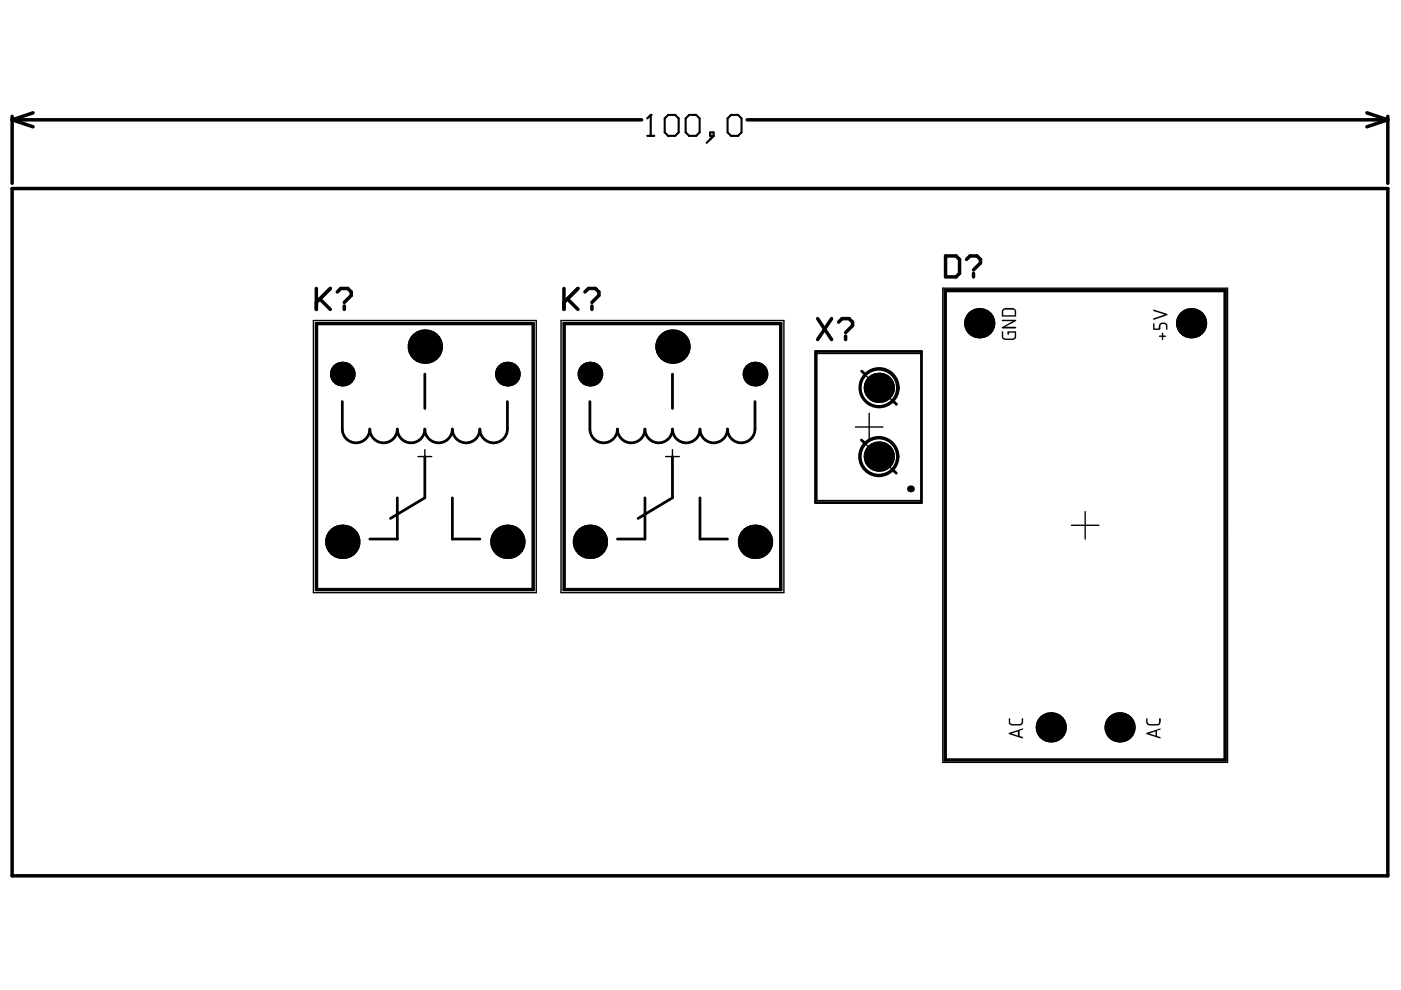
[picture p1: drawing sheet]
<svg xmlns="http://www.w3.org/2000/svg" width="297mm" height="210mm" viewBox="0 0 297 210" stroke-linecap="round" stroke-linejoin="round" font-family="sans-serif">
<g fill="none" stroke="#000" stroke-width=".29">
<path d="M66.4 68h47.3v57.7h-47.3zM67.3 68.8h45.5v56h-45.5zM90.1 79.3v7.3M118.9 68h47.3v57.7h-47.3zM119.8 68.8h45.5v56h-45.5zM142.6 79.3v7.3M173.2 74.9h22.2v31.2h-22.2zM183.6 79.7l5.4 5.1M199.9 61.1h60.4v100.5h-60.4zM200.6 61.8h58.9v99.1h-58.9zM72.6 85.1v5.9a2.92 2.92 0 0 0 2.9 2.9 2.92 2.92 0 0 0 2.9-2.9 2.92 2.92 0 0 0 2.9 2.9 2.92 2.92 0 0 0 2.9-2.9 2.92 2.92 0 0 0 3 2.9 2.92 2.92 0 0 0 2.9-2.9 2.92 2.92 0 0 0 2.9 2.9 2.92 2.92 0 0 0 2.9-2.9 2.92 2.92 0 0 0 2.9 2.9 2.92 2.92 0 0 0 2.9-2.9 2.92 2.92 0 0 0 3 2.9 2.92 2.92 0 0 0 2.9-2.9v-5.9M88.6 96.8h2.9"/>
<path d="M90.1 95.3v10.2l-7.3 4.4M125.1 85.1v5.9a2.92 2.92 0 0 0 2.9 2.9 2.92 2.92 0 0 0 2.9-2.9 2.92 2.92 0 0 0 2.9 2.9 2.92 2.92 0 0 0 2.9-2.9 2.92 2.92 0 0 0 3 2.9 2.92 2.92 0 0 0 2.9-2.9 2.92 2.92 0 0 0 2.9 2.9 2.92 2.92 0 0 0 2.9-2.9 2.92 2.92 0 0 0 2.9 2.9 2.92 2.92 0 0 0 2.9-2.9 2.92 2.92 0 0 0 3 2.9 2.92 2.92 0 0 0 2.9-2.9v-5.9M141.1 96.8h2.9M142.6 95.3v10.2l-7.3 4.4M181.4 90.5h5.8M183.6 94.2l5.4 5.2M184.3 87.6v5.9M84.2 105.5v8.8h-5.8M95.9 105.5v8.8h5.8M136.7 105.5v8.8h-5.8M148.4 105.5v8.8h5.8M227.2 111.4h5.8"/>
<path d="M230.1 108.5v5.8"/>
<circle cx="186.3" cy="82.2" r="3.8"/>
<circle cx="186.3" cy="96.8" r="3.8"/>
</g>
<g fill="none" stroke="#000" stroke-width=".74">
<path d="M2.6 24.7v14.2M2.6 40h291.6v145.7h-291.6zM2.6 25.4l4.4 1.5M2.6 25.4h133.4M7 23.9l-4.4 1.5M158.4 25.4h135.8M289.8 23.9l4.4 1.5M294.2 24.7v14.2M294.2 25.4l-4.4 1.5M200.5 54.3h2.2l.7 .7v3l-.7 .7h-2.2zM204.9 55l.8-.7h1.4l.8 .7v.7l-1.5 1.5M206.4 58v.7"/>
<path d="M67.1 61.2v4.4M67.8 63.4l2.2 2.2M70 61.2l-2.9 2.9M71.5 61.9l.8-.7h1.4l.8 .7v.7l-1.5 1.5M73 64.9v.7M119.6 61.2v4.4M120.3 63.4l2.2 2.2M122.5 61.2l-2.9 2.9M124 61.9l.8-.7h1.4l.8 .7v.7l-1.5 1.5M125.5 64.9v.7M173.4 67.6l2.9 4.4M176.3 67.6l-2.9 4.4"/>
<path d="M177.8 68.3l.7-.7h1.5l.8 .7v.7l-1.5 1.5M179.3 71.3v.7"/>
</g>
<path d="M137.2 28.8h1.5M137.2 25.1l.8-.7v4.4M141.7 24.4h1.5l.7 .7v3l-.7 .7h-1.5l-.8-.7v-3zM146.1 24.4h1.5l.7 .7v3l-.7 .7h-1.5l-.7-.7v-3zM150.6 28.1h.7v.7h-.7zM151.3 28.8l-1.5 1.5M154.3 25.1l.7-.7h1.5l.7 .7v3l-.7 .7h-1.5l-.7-.7z" fill="none" stroke="#000" stroke-width=".44"/>
<g fill="#000">
<path d="M212.4 70.2l.3 .1v1.2l.4 .3h1.6l.4-.4v-.9h-1.1l-.1 .5h-.2v-.8h1.7v1.4l-.3 .3-.3 .2h-1.7l-.4-.2-.3-.4zM212.4 67.8h3v.3l-2.3 1.2h2.3v.3h-3v-.2l2.3-1.3h-2.2zM244.5 68.6h.3v1.1h.9v-.6a.6 .6 0 0 1 .6-.7 1.08 1.08 0 0 1 1.1 .4v1.1h-.2v-.9l-.3-.3h-.6l-.3 .2v.9l-.1 .1h-1.3zM244.5 65.7l3 .9v.2l-2.8 1a.17 .17 0 0 1-.2-.1 .17 .17 0 0 1 .1-.2l2.3-.8-2.3-.8zM245.7 71.3l.1-.2h.5v-.5l.3-.1v.6h.5l.1 .3h-.6v.6l-.2 .1-.1-.7h-.6zM213.9 152.3h.1l.2 .1v.9l.3 .2 1.9-.1 .2-.3v-.8a.17 .17 0 0 1 .2 0 .17 .17 0 0 1 .1 .2v.7l-.3 .5-2.2 .1-.5-.4zM243 152.4l.1-.1h.2v.8l.4 .4 1.9-.1 .1-.1v-.9l.2-.1 .2 .1v.7l-.1 .4-.5 .3h-1.9l-.5-.4z"/>
<path d="M212.8 65.8l-.1 1h2.4v-.9l-.3-.2h-1.9zM212.6 65.5l.5-.2 1.9 .1 .4 .5v1.2h-3v-1.2z"/>
<path d="M214.5 155.5l1.3 .5v-.9zM213.9 155.4l2.9-1 .1 .3-.7 .2v1.1l.6 .3 .1 .2-.2 .1-2.8-.9z"/>
<path d="M243.7 155.5l1.3 .5v-.9zM243 155.4l3-1 .1 .2-.1 .1-.7 .2v1.1l.7 .3 .1 .2-.2 .1-2.8-.9z"/>
<circle cx="138" cy="24.4" r=".22"/>
<circle cx="72.6" cy="79.3" r="2.63"/>
<circle cx="90.1" cy="73.5" r="3.6"/>
<circle cx="107.6" cy="79.3" r="2.63"/>
<circle cx="125.1" cy="79.3" r="2.63"/>
<circle cx="142.6" cy="73.5" r="3.6"/>
<circle cx="160.1" cy="79.3" r="2.63"/>
<circle cx="207.6" cy="68.5" r="3.2"/>
<circle cx="252.5" cy="68.5" r="3.2"/>
<circle cx="186.3" cy="96.8" r="3.2"/>
<circle cx="186.3" cy="82.2" r="3.2"/>
<circle cx="72.6" cy="114.9" r="3.6"/>
<circle cx="107.6" cy="114.9" r="3.6"/>
<circle cx="125.1" cy="114.9" r="3.6"/>
<circle cx="160.1" cy="114.9" r="3.6"/>
<circle cx="193" cy="103.7" r=".73"/>
<circle cx="222.8" cy="154.2" r="3.2"/>
<circle cx="237.4" cy="154.2" r="3.2"/>
</g>
<g fill="none" stroke="#000" stroke-width=".58">
<path d="M67 68.5h46.1v56.6h-46.1zM90.1 79.3v7.3M119.5 68.5h46.1v56.6h-46.1zM142.6 79.3v7.3M172.9 74.5h22.5v32.1h-22.5zM182.7 78.7l.6 .5M200.3 61.5h59.5v99.7h-59.5zM72.6 85.1v5.9a2.92 2.92 0 0 0 2.9 2.9 2.92 2.92 0 0 0 2.9-2.9 2.92 2.92 0 0 0 2.9 2.9 2.92 2.92 0 0 0 2.9-2.9 2.92 2.92 0 0 0 3 2.9 2.92 2.92 0 0 0 2.9-2.9 2.92 2.92 0 0 0 2.9 2.9 2.92 2.92 0 0 0 2.9-2.9 2.92 2.92 0 0 0 2.9 2.9 2.92 2.92 0 0 0 2.9-2.9 2.92 2.92 0 0 0 3 2.9 2.92 2.92 0 0 0 2.9-2.9v-5.9M90.1 96.8v8.7l-7.3 4.4M125.1 85.1v5.9a2.92 2.92 0 0 0 2.9 2.9 2.92 2.92 0 0 0 2.9-2.9 2.92 2.92 0 0 0 2.9 2.9 2.92 2.92 0 0 0 2.9-2.9 2.92 2.92 0 0 0 3 2.9 2.92 2.92 0 0 0 2.9-2.9 2.92 2.92 0 0 0 2.9 2.9 2.92 2.92 0 0 0 2.9-2.9 2.92 2.92 0 0 0 2.9 2.9 2.92 2.92 0 0 0 2.9-2.9 2.92 2.92 0 0 0 3 2.9 2.92 2.92 0 0 0 2.9-2.9v-5.9M142.6 96.8v8.7l-7.3 4.4M182.6 93.3l.6 .5"/>
<path d="M189.5 99.8l.5 .5M189.5 85.2l.6 .5M84.2 105.5v8.8h-5.8M95.9 105.5v8.8h5.8M136.7 105.5v8.8h-5.8M148.4 105.5v8.8h5.8"/>
<circle cx="186.3" cy="96.8" r="4.1"/>
<circle cx="186.4" cy="82.2" r="4.1"/>
</g>
</svg>
